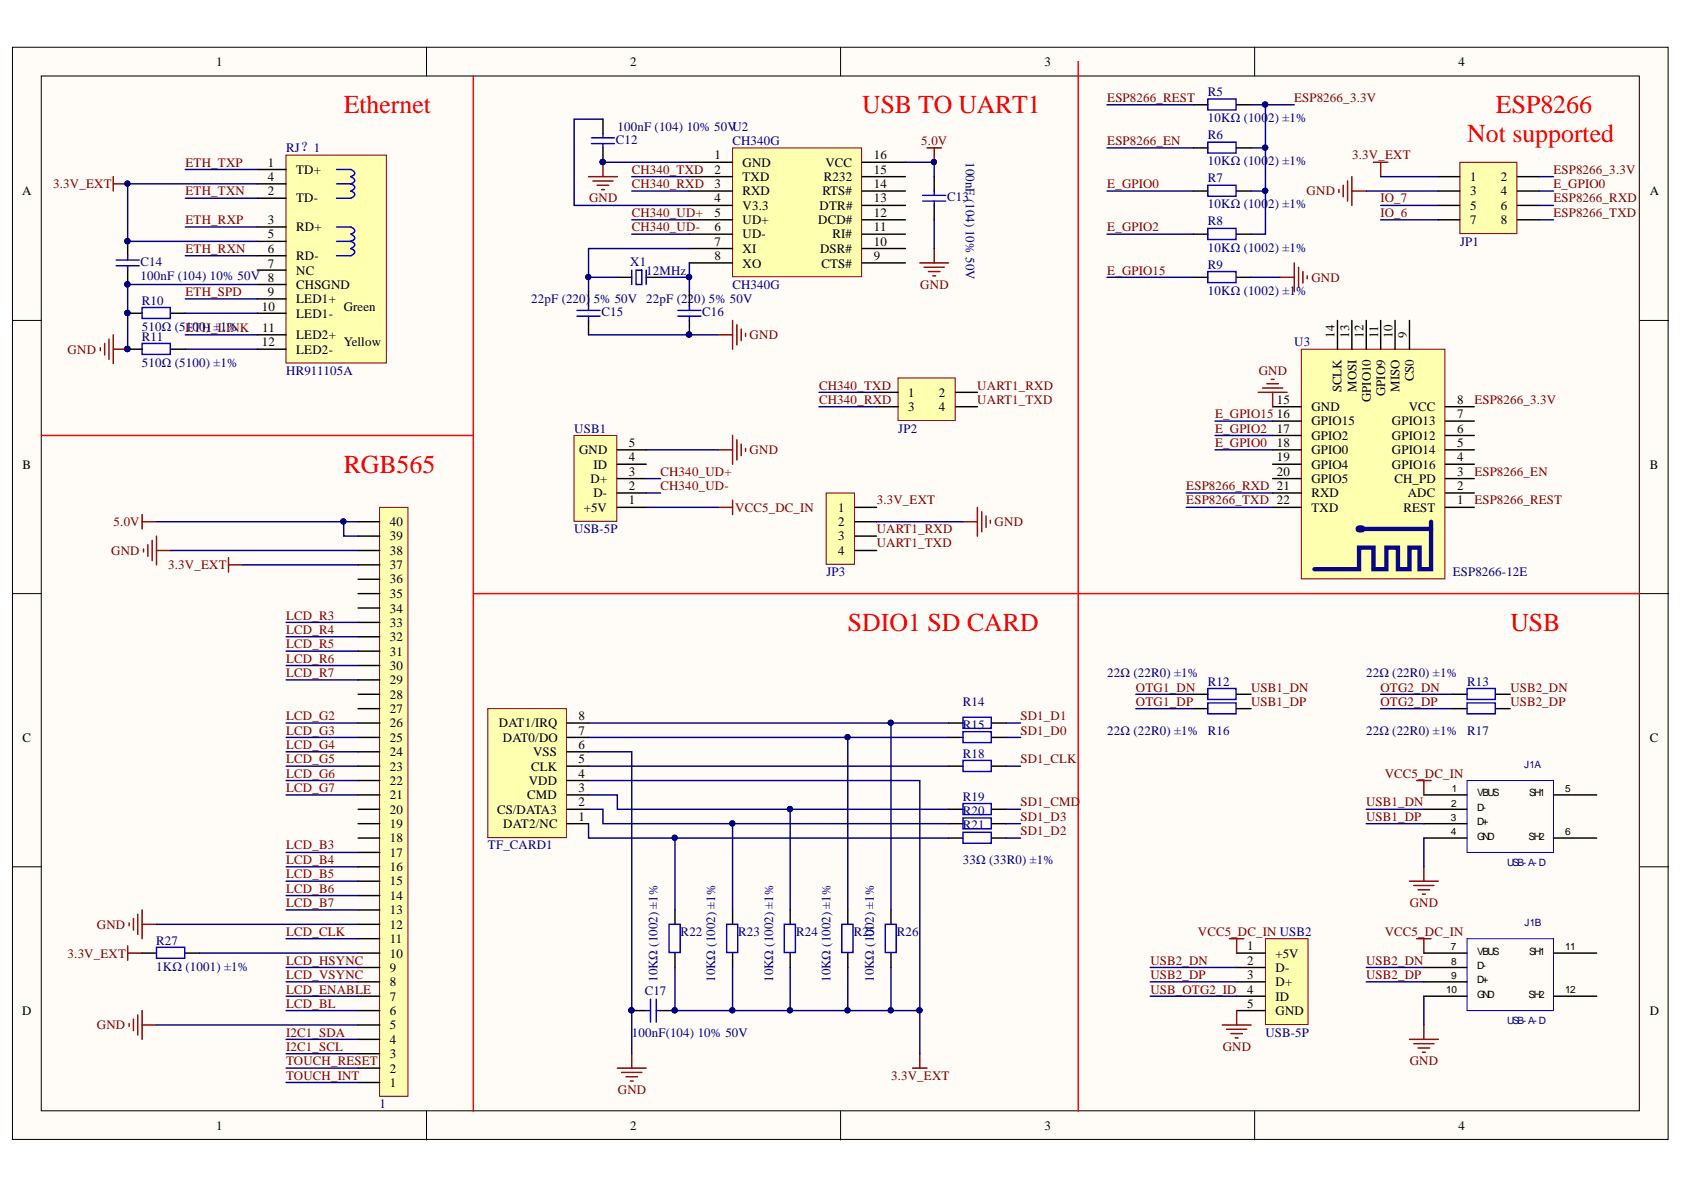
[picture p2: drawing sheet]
<svg xmlns="http://www.w3.org/2000/svg" width="297mm" height="210mm" viewBox="0 0 297 210" stroke-linecap="round" stroke-linejoin="round" font-family="sans-serif">
<defs><g id="words">
<g font-size="4.6" fill="#f00">
<text x="60.6" y="20">Ethernet</text>
<text x="152.1" y="20">USB TO UART1</text>
<text x="263.9" y="20">ESP8266</text>
<text x="258.8" y="25.1">Not supported</text>
<text x="60.6" y="83.4">RGB565</text>
<text x="149.6" y="111.3">SDIO1 SD CARD</text>
<text x="266.4" y="111.3">USB</text>
</g>
<g font-size="2.3">
<text x="38.1" y="11.6">1</text>
<text x="111.2" y="11.6">2</text>
<text x="184.2" y="11.6">3</text>
<text x="257.3" y="11.6">4</text>
<text x="47.3" y="29.4">1</text>
<text x="126.1" y="28.1">1</text>
<text x="131" y="29.4">GND</text>
<text x="145.6" y="29.4">VCC</text>
<text x="154.1" y="28.1">16</text>
<text x="3.9" y="34.4">A</text>
<text x="47.3" y="34.4">2</text>
<text x="47.3" y="31.9">4</text>
<text x="52.2" y="30.6">TD+</text>
<text x="52.2" y="35.7">TD-</text>
<text x="126.1" y="30.6">2</text>
<text x="126.1" y="33.2">3</text>
<text x="126.1" y="35.7">4</text>
<text x="131" y="31.9">TXD</text>
<text x="131" y="34.4">RXD</text>
<text x="145.1" y="34.4">RTS#</text>
<text x="145.3" y="31.9">R232</text>
<text x="154.1" y="30.6">15</text>
<text x="154.1" y="35.7">13</text>
<text x="154.1" y="33.2">14</text>
<text x="259.3" y="31.9">1</text>
<text x="259.3" y="34.4">3</text>
<text x="264.7" y="31.9">2</text>
<text x="264.7" y="34.4">4</text>
<text x="291" y="34.4">A</text>
<text x="47.3" y="39.5">3</text>
<text x="52.2" y="40.8">RD+</text>
<text x="126.1" y="38.2">5</text>
<text x="126.1" y="40.8">6</text>
<text x="131" y="37">V3.3</text>
<text x="131" y="39.5">UD+</text>
<text x="144.3" y="39.5">DCD#</text>
<text x="144.6" y="37">DTR#</text>
<text x="154.1" y="40.8">11</text>
<text x="154.1" y="38.2">12</text>
<text x="259.3" y="37">5</text>
<text x="259.3" y="39.5">7</text>
<text x="264.7" y="37">6</text>
<text x="264.7" y="39.5">8</text>
<text x="47.3" y="42">5</text>
<text x="47.3" y="44.7">6</text>
<text x="47.3" y="47.2">7</text>
<text x="52.2" y="45.9">RD-</text>
<text x="126.1" y="43.4">7</text>
<text x="126.1" y="45.9">8</text>
<text x="131" y="42">UD-</text>
<text x="131" y="44.7">XI</text>
<text x="131" y="47.2">XO</text>
<text x="144.7" y="44.7">DSR#</text>
<text x="144.9" y="47.2">CTS#</text>
<text x="146.9" y="42">RI#</text>
<text x="154.1" y="45.9">9</text>
<text x="154.1" y="43.4">10</text>
<text x="47.3" y="52.3">9</text>
<text x="52.2" y="48.5">NC</text>
<text x="52.2" y="51">CHSGND</text>
<text x="52.2" y="53.5">LED1+</text>
<text x="46.2" y="54.8">10</text>
<text x="46.2" y="58.6">11</text>
<text x="52.2" y="56.1">LED1-</text>
<text x="52.2" y="59.9">LED2+</text>
<text x="60.6" y="54.8">Green</text>
<text x="235.4" y="59.6" transform="rotate(-90 235.4 59.6)">14</text>
<text x="238" y="59.6" transform="rotate(-90 238 59.6)">13</text>
<text x="240.5" y="59.6" transform="rotate(-90 240.5 59.6)">12</text>
<text x="243.1" y="59.6" transform="rotate(-90 243.1 59.6)">11</text>
<text x="245.6" y="59.6" transform="rotate(-90 245.6 59.6)">10</text>
<text x="248.1" y="59.6" transform="rotate(-90 248.1 59.6)">9</text>
<text x="46.2" y="61.1">12</text>
<text x="52.2" y="62.4">LED2-</text>
<text x="60.6" y="61.1">Yellow</text>
<text x="160.2" y="70">1</text>
<text x="165.6" y="70">2</text>
<text x="225.2" y="71.2">15</text>
<text x="236.6" y="69.2" transform="rotate(-90 236.6 69.2)">SCLK</text>
<text x="239.3" y="69.1" transform="rotate(-90 239.3 69.1)">MOSI</text>
<text x="241.8" y="71" transform="rotate(-90 241.8 71)">GPIO10</text>
<text x="244.3" y="69.9" transform="rotate(-90 244.3 69.9)">GPIO9</text>
<text x="246.9" y="69.1" transform="rotate(-90 246.9 69.1)">MISO</text>
<text x="249.4" y="67.3" transform="rotate(-90 249.4 67.3)">CS0</text>
<text x="257" y="71.2">8</text>
<text x="160.2" y="72.5">3</text>
<text x="165.6" y="72.5">4</text>
<text x="225.2" y="73.8">16</text>
<text x="225.2" y="76.3">17</text>
<text x="231.3" y="72.5">GND</text>
<text x="231.3" y="75">GPIO15</text>
<text x="231.3" y="77.6">GPIO2</text>
<text x="245.5" y="77.6">GPIO12</text>
<text x="245.5" y="75">GPIO13</text>
<text x="248.5" y="72.5">VCC</text>
<text x="257" y="76.3">6</text>
<text x="257" y="73.8">7</text>
<text x="4" y="82.6">B</text>
<text x="102.1" y="80.1">GND</text>
<text x="104.7" y="82.6">ID</text>
<text x="110.9" y="83.9">3</text>
<text x="110.9" y="81.4">4</text>
<text x="110.9" y="78.8">5</text>
<text x="225.2" y="78.8">18</text>
<text x="225.2" y="81.4">19</text>
<text x="225.2" y="83.9">20</text>
<text x="231.3" y="80.1">GPIO0</text>
<text x="231.3" y="82.6">GPIO4</text>
<text x="245.5" y="82.6">GPIO16</text>
<text x="245.5" y="80.1">GPIO14</text>
<text x="257" y="83.9">3</text>
<text x="257" y="81.4">4</text>
<text x="257" y="78.8">5</text>
<text x="291" y="82.6">B</text>
<text x="104.2" y="85.2">D+</text>
<text x="104.7" y="87.7">D-</text>
<text x="110.9" y="89">1</text>
<text x="110.9" y="86.4">2</text>
<text x="231.3" y="85.2">GPIO5</text>
<text x="231.3" y="87.7">RXD</text>
<text x="245.9" y="85.2">CH_PD</text>
<text x="248.3" y="87.7">ADC</text>
<text x="257" y="89">1</text>
<text x="257" y="86.4">2</text>
<text x="68.7" y="95.3">39</text>
<text x="68.7" y="92.8">40</text>
<text x="103" y="90.2">+5V</text>
<text x="147.9" y="90.2">1</text>
<text x="147.9" y="92.8">2</text>
<text x="147.9" y="95.3">3</text>
<text x="231.3" y="90.2">TXD</text>
<text x="247.6" y="90.2">REST</text>
<text x="68.7" y="100.4">37</text>
<text x="68.7" y="97.8">38</text>
<text x="147.9" y="97.8">4</text>
<text x="68.7" y="105.5">35</text>
<text x="68.7" y="102.9">36</text>
<text x="68.7" y="113.1">32</text>
<text x="68.7" y="110.6">33</text>
<text x="68.7" y="108.1">34</text>
<text x="68.7" y="118.2">30</text>
<text x="68.7" y="115.7">31</text>
<text x="68.7" y="125.8">27</text>
<text x="68.7" y="123.2">28</text>
<text x="68.7" y="120.7">29</text>
<text x="4" y="130.8">C</text>
<text x="68.7" y="130.8">25</text>
<text x="68.7" y="128.3">26</text>
<text x="88" y="128.3">DAT1/IRQ</text>
<text x="88.7" y="130.8">DAT0/DO</text>
<text x="102" y="129.6">7</text>
<text x="102" y="127">8</text>
<text x="291" y="130.8">C</text>
<text x="68.7" y="135.9">23</text>
<text x="68.7" y="133.4">24</text>
<text x="93.7" y="135.9">CLK</text>
<text x="94" y="133.4">VSS</text>
<text x="102" y="137.2">4</text>
<text x="102" y="134.6">5</text>
<text x="102" y="132.1">6</text>
<text x="68.7" y="143.5">20</text>
<text x="68.7" y="141">21</text>
<text x="68.7" y="138.4">22</text>
<text x="87.7" y="143.5">CS/DATA3</text>
<text x="93" y="141">CMD</text>
<text x="93.3" y="138.4">VDD</text>
<text x="102" y="142.2">2</text>
<text x="102" y="139.7">3</text>
<text x="68.7" y="148.6">18</text>
<text x="68.7" y="146">19</text>
<text x="88.8" y="146">DAT2/NC</text>
<text x="102" y="144.8">1</text>
<text x="68.7" y="153.6">16</text>
<text x="68.7" y="151.1">17</text>
<text x="68.7" y="161.2">13</text>
<text x="68.7" y="158.7">14</text>
<text x="68.7" y="156.2">15</text>
<text x="68.7" y="166.4">11</text>
<text x="68.7" y="163.9">12</text>
<text x="220" y="167.7">1</text>
<text x="68.7" y="174">8</text>
<text x="68.7" y="171.5">9</text>
<text x="68.7" y="168.9">10</text>
<text x="220" y="170.2">2</text>
<text x="220" y="172.7">3</text>
<text x="225" y="168.9">+5V</text>
<text x="225" y="171.5">D-</text>
<text x="225" y="174">D+</text>
<text x="3.9" y="179">D</text>
<text x="68.7" y="179">6</text>
<text x="68.7" y="176.5">7</text>
<text x="220" y="175.3">4</text>
<text x="220" y="177.8">5</text>
<text x="225" y="176.5">ID</text>
<text x="225" y="179">GND</text>
<text x="291" y="179">D</text>
<text x="68.7" y="184.1">4</text>
<text x="68.7" y="181.6">5</text>
<text x="68.7" y="191.7">1</text>
<text x="68.7" y="189.2">2</text>
<text x="68.7" y="186.6">3</text>
<text x="38.1" y="199.3">1</text>
<text x="111.2" y="199.3">2</text>
<text x="184.2" y="199.3">3</text>
<text x="257.3" y="199.3">4</text>
</g>
<g font-size="2.3" fill="#800000">
<text x="195.3" y="18">ESP8266_REST</text>
<text x="228.3" y="18">ESP8266_3.3V</text>
<text x="32.7" y="29.4">ETH_TXP</text>
<text x="162.5" y="25.6">5.0V</text>
<text x="195.3" y="25.6">ESP8266_EN</text>
<text x="238.5" y="28.1">3.3V_EXT</text>
<text x="9.4" y="33.2">3.3V_EXT</text>
<text x="32.7" y="34.4">ETH_TXN</text>
<text x="103.9" y="35.7">GND</text>
<text x="111.4" y="33.2">CH340_RXD</text>
<text x="111.4" y="30.6">CH340_TXD</text>
<text x="195.3" y="33.2">E_GPIO0</text>
<text x="230.5" y="34.4">GND</text>
<text x="243.5" y="35.7">IO_7</text>
<text x="274" y="30.6">ESP8266_3.3V</text>
<text x="274" y="35.7">ESP8266_RXD</text>
<text x="274" y="33.2">E_GPIO0</text>
<text x="32.7" y="39.5">ETH_RXP</text>
<text x="111.4" y="38.2">CH340_UD+</text>
<text x="111.4" y="40.8">CH340_UD-</text>
<text x="195.3" y="40.8">E_GPIO2</text>
<text x="243.5" y="38.2">IO_6</text>
<text x="274" y="38.2">ESP8266_TXD</text>
<text x="32.7" y="44.7">ETH_RXN</text>
<text x="32.7" y="52.3">ETH_SPD</text>
<text x="162.3" y="51">GND</text>
<text x="195.3" y="48.5">E_GPIO15</text>
<text x="231.3" y="49.7">GND</text>
<text x="132.2" y="59.9">GND</text>
<text x="11.9" y="62.4">GND</text>
<text x="144.5" y="71.2">CH340_RXD</text>
<text x="144.5" y="68.7">CH340_TXD</text>
<text x="172.4" y="68.7">UART1_RXD</text>
<text x="172.4" y="71.2">UART1_TXD</text>
<text x="222" y="66.2">GND</text>
<text x="260.1" y="71.2">ESP8266_3.3V</text>
<text x="214.3" y="76.3">E_GPIO2</text>
<text x="214.3" y="73.8">E_GPIO15</text>
<text x="116.5" y="83.9">CH340_UD+</text>
<text x="132.2" y="80.1">GND</text>
<text x="214.3" y="78.8">E_GPIO0</text>
<text x="260.1" y="83.9">ESP8266_EN</text>
<text x="116.5" y="86.4">CH340_UD-</text>
<text x="154.6" y="89">3.3V_EXT</text>
<text x="209.3" y="86.4">ESP8266_RXD 21</text>
<text x="209.3" y="89">ESP8266_TXD 22</text>
<text x="260.1" y="89">ESP8266_REST</text>
<text x="20" y="92.8">5.0V</text>
<text x="129.7" y="90.2">VCC5_DC_IN</text>
<text x="154.6" y="94">UART1_RXD</text>
<text x="175.4" y="92.8">GND</text>
<text x="19.6" y="97.8">GND</text>
<text x="29.7" y="100.4">3.3V_EXT</text>
<text x="154.6" y="96.6">UART1_TXD</text>
<text x="50.5" y="109.3">LCD_R3</text>
<text x="50.5" y="111.9">LCD_R4</text>
<text x="50.5" y="114.4">LCD_R5</text>
<text x="50.5" y="116.9">LCD_R6</text>
<text x="50.5" y="119.4">LCD_R7</text>
<text x="200.4" y="122">OTG1_DN</text>
<text x="200.4" y="124.5">OTG1_DP</text>
<text x="220.7" y="122">USB1_DN</text>
<text x="220.7" y="124.5">USB1_DP</text>
<text x="243.5" y="122">OTG2_DN</text>
<text x="243.5" y="124.5">OTG2_DP</text>
<text x="266.4" y="124.5">USB2_DP</text>
<text x="266.4" y="122">USB2_DN</text>
<text x="50.5" y="127">LCD_G2</text>
<text x="50.5" y="129.6">LCD_G3</text>
<text x="180" y="129.6">SD1_D0</text>
<text x="180" y="127">SD1_D1</text>
<text x="50.5" y="132.1">LCD_G4</text>
<text x="50.5" y="134.6">LCD_G5</text>
<text x="50.5" y="137.2">LCD_G6</text>
<text x="180" y="134.6">SD1_CLK</text>
<text x="244.3" y="137.2">VCC5_DC_IN</text>
<text x="50.5" y="139.7">LCD_G7</text>
<text x="180" y="142.2">SD1_CMD</text>
<text x="241" y="142.2">USB1_DN</text>
<text x="50.5" y="149.8">LCD_B3</text>
<text x="180" y="147.3">SD1_D2</text>
<text x="180" y="144.8">SD1_D3</text>
<text x="241" y="144.8">USB1_DP</text>
<text x="50.5" y="152.4">LCD_B4</text>
<text x="50.5" y="154.9">LCD_B5</text>
<text x="50.5" y="157.4">LCD_B6</text>
<text x="50.5" y="160">LCD_B7</text>
<text x="248.7" y="160">GND</text>
<text x="17.1" y="163.9">GND</text>
<text x="50.5" y="165.1">LCD_CLK</text>
<text x="211.3" y="165.1">VCC5_DC_IN USB2</text>
<text x="244.3" y="165.1">VCC5_DC_IN</text>
<text x="11.9" y="168.9">3.3V_EXT</text>
<text x="50.5" y="170.2">LCD_HSYNC</text>
<text x="50.5" y="172.7">LCD_VSYNC</text>
<text x="202.9" y="170.2">USB2_DN</text>
<text x="202.9" y="172.7">USB2_DP</text>
<text x="241" y="170.2">USB2_DN</text>
<text x="241" y="172.7">USB2_DP</text>
<text x="50.5" y="175.3">LCD_ENABLE</text>
<text x="50.5" y="177.8">LCD_BL</text>
<text x="202.9" y="175.3">USB_OTG2_ID</text>
<text x="17.1" y="181.6">GND</text>
<text x="50.5" y="182.8">I2C1_SDA</text>
<text x="50.5" y="185.4">I2C1_SCL</text>
<text x="215.7" y="185.4">GND</text>
<text x="50.5" y="190.4">TOUCH_INT</text>
<text x="50.5" y="187.9">TOUCH_RESET</text>
<text x="157.2" y="190.4">3.3V_EXT</text>
<text x="248.7" y="187.9">GND</text>
<text x="109" y="193">GND</text>
</g>
<g font-size="2.3" fill="#000080">
<text x="213.1" y="17">R5</text>
<text x="108.9" y="23">100nF (104) 10% 50VU2</text>
<text x="213.1" y="21.5">10KΩ (100</text>
<text x="223.7" y="21.5">2) ±1%</text>
<text x="50.5" y="26.8">RJ？1</text>
<text x="108.6" y="25.3">C12</text>
<text x="129.2" y="25.6">CH340G</text>
<text x="170.4" y="28.6" transform="rotate(90 170.4 28.6)">100nF (104) 10% 50V</text>
<text x="213.1" y="24.6">R6</text>
<text x="213.1" y="29.1">10KΩ (100</text>
<text x="223.7" y="29.1">2) ±1%</text>
<text x="167.1" y="35.5">C13</text>
<text x="213.1" y="32.2">R7</text>
<text x="213.1" y="36.7">10KΩ (100</text>
<text x="213.1" y="39.8">R8</text>
<text x="223.7" y="36.7">2) ±1%</text>
<text x="24.8" y="46.9">C14</text>
<text x="111.2" y="46.9">X1</text>
<text x="213.1" y="44.4">10KΩ (1002) ±1%</text>
<text x="213.1" y="47.4">R9</text>
<text x="257.5" y="43.4">JP1</text>
<text x="24.8" y="49.5">100nF (104) 10% 50V 8</text>
<text x="25" y="53.8">R10</text>
<text x="93.7" y="53.5">22pF (220) 5% 50V 22pF (220) 5% 50V</text>
<text x="114" y="48.5">12MHz</text>
<text x="129.2" y="51">CH340G</text>
<text x="213.1" y="52">10KΩ (1002) ±1%</text>
<text x="25" y="58.3">510Ω (5ETH_LINK</text>
<text x="32.8" y="58.3">100) ±1%</text>
<text x="106.1" y="55.8">C15</text>
<text x="123.9" y="55.8">C16</text>
<text x="25" y="60.1">R11</text>
<text x="25" y="64.7">510Ω (5100) ±1%</text>
<text x="228.3" y="61.1">U3</text>
<text x="50.5" y="66.2">HR911105A</text>
<text x="101.3" y="76.3">USB1</text>
<text x="158.4" y="76.3">JP2</text>
<text x="101.3" y="94">USB-5P</text>
<text x="145.8" y="101.6">JP3</text>
<text x="256.3" y="101.6">ESP8266-12E</text>
<text x="195.3" y="119.4">22Ω (22R0) ±1%</text>
<text x="241" y="119.4">22Ω (22R0) ±1%</text>
<text x="169.9" y="124.5">R14</text>
<text x="213.1" y="121">R12</text>
<text x="258.8" y="121">R13</text>
<text x="169.9" y="128.6">R15</text>
<text x="195.3" y="129.6">22Ω (22R0) ±1%</text>
<text x="213.1" y="129.6">R16</text>
<text x="241" y="129.6">22Ω (22R0) ±1%</text>
<text x="258.8" y="129.6">R17</text>
<text x="169.9" y="133.6">R18</text>
<text x="169.9" y="141.2">R19</text>
<text x="169.9" y="143.8">R20</text>
<text x="86.1" y="149.8">TF_CARD1</text>
<text x="169.9" y="146.3">R21</text>
<text x="169.9" y="152.4">33Ω (33R0) ±1%</text>
<text x="27.6" y="166.6">R27</text>
<text x="120.1" y="165.1">R22</text>
<text x="130.2" y="165.1">R23</text>
<text x="140.4" y="165.1">R24</text>
<text x="150.6" y="165.1">R25</text>
<text x="158.2" y="165.1">R26</text>
<text x="27.6" y="171.2">1KΩ (1001) ±1%</text>
<text x="116" y="173.2" transform="rotate(-90 116 173.2)">10KΩ (1002) ±1%</text>
<text x="126.1" y="173.2" transform="rotate(-90 126.1 173.2)">10KΩ (1002) ±1%</text>
<text x="136.4" y="173.2" transform="rotate(-90 136.4 173.2)">10KΩ (1002) ±1%</text>
<text x="146.5" y="173.2" transform="rotate(-90 146.5 173.2)">10KΩ (1002) ±1%</text>
<text x="154.1" y="173.2" transform="rotate(-90 154.1 173.2)">10KΩ (1002) ±1%</text>
<text x="113.7" y="175.5">C17</text>
<text x="111.4" y="182.8">100nF(104) 10% 50V</text>
<text x="223.2" y="182.8">USB-5P</text>
<text x="67" y="195.5">1</text>
</g>
<g font-size="1.8" fill="#000080">
<text x="268.8" y="135.4">J1A</text>
<text x="265.8" y="152.7">USB- A- D</text>
<text x="268.9" y="163.3">J1B</text>
<text x="265.8" y="180.6">USB- A- D</text>
</g>
<g font-size="1.8">
<text x="256" y="142.3">2</text>
<text x="256.1" y="139.7">1</text>
<text x="260.6" y="140.5">VBUS</text>
<text x="260.6" y="143">D-</text>
<text x="269.7" y="140.5">SH1</text>
<text x="276.1" y="139.7">5</text>
<text x="255.9" y="144.8">3</text>
<text x="255.9" y="147.3">4</text>
<text x="260.6" y="145.6">D+</text>
<text x="260.6" y="148.1">GND</text>
<text x="269.6" y="148.1">SH2</text>
<text x="276.1" y="147.3">6</text>
<text x="255.9" y="167.6">7</text>
<text x="276.1" y="167.6">11</text>
<text x="256" y="170.2">8</text>
<text x="256" y="172.7">9</text>
<text x="260.6" y="168.4">VBUS</text>
<text x="260.6" y="170.9">D-</text>
<text x="260.6" y="173.5">D+</text>
<text x="269.7" y="168.4">SH1</text>
<text x="255.1" y="175.2">10</text>
<text x="260.6" y="176">GND</text>
<text x="269.6" y="176">SH2</text>
<text x="276.1" y="175.2">12</text>
</g>
</g></defs>
<g fill="#fffcf8" stroke="#000" stroke-width=".18">
<path d="M2.2 8.3h292v192.7h-292z"/>
<path d="M7.3 13.4h281.9v182.5h-281.9z"/>
</g>
<path d="M75.2 8.3v5.1M148.3 8.3v5.1M221.3 8.3v5.1M2.2 56.5h5.1M289.3 56.5h5M2.2 104.7h5.1M289.3 104.7h5M2.2 152.9h5.1M289.3 152.9h5M75.2 196v5.1M148.3 196v5.1M221.3 196v5.1" fill="none" stroke="#000" stroke-width=".18"/>
<path d="M50.4 27.4h17.7v36.6h-17.7z" fill="#ffffb0" stroke="#800000" stroke-width=".18"/>
<path d="M45.4 29.9h5.1M45.4 35h5.1M45.4 32.4h5.1M45.4 40h5.1M45.4 42.6h5.1M45.4 45.1h5.1M45.4 47.6h5.1M45.4 50.2h5.1M45.4 52.7h5.1M45.4 55.3h5.1M45.4 59.1h5.1M45.4 61.6h5.1" fill="none" stroke="#000" stroke-width=".25"/>
<path d="M59.4 29.9l2.6 .1a.59 .59 0 0 1 .6 .6 .59 .59 0 0 1-.7 .5l.1 .1a.59 .59 0 0 1 .6 .7 .59 .59 0 0 1-.7 .5M59.4 32.4h2.5M61.9 32.4l.2 .1a.56 .56 0 0 1 .5 .6 .56 .56 0 0 1-.6 .5l-.1 .1 .2 .1a.56 .56 0 0 1 .5 .6 .56 .56 0 0 1-.6 .5l-2.6 .1M59.4 40l2.6 .1a.59 .59 0 0 1 .6 .6 .59 .59 0 0 1-.7 .6l.1 .1a.59 .59 0 0 1 .6 .6 .59 .59 0 0 1-.7 .5v.1M59.4 42.6h2.5M61.9 42.6h.2a.56 .56 0 0 1 .5 .6 .56 .56 0 0 1-.6 .6h-.1l.2 .1a.56 .56 0 0 1 .5 .6 .56 .56 0 0 1-.6 .5l-2.6 .1" fill="none" stroke="#00f" stroke-width=".25"/>
<path d="M19.2 59.8v3.6M20 59.1v5M17.7 61.3v.5M18.5 60.6v2M20 61.6h2.5" fill="none" stroke="#800000" stroke-width=".25"/>
<circle cx="22.5" cy="61.6" r=".46" fill="#000080" stroke="#000080" stroke-width=".18"/>
<path d="M83.5 13.4v182.6M7.3 76.8h76.2" fill="none" stroke="#f00" stroke-width=".25"/>
<path d="M129.2 26.1h22.8v22.7h-22.8z" fill="#ffffb0" stroke="#800000" stroke-width=".18"/>
<g fill="none" stroke="#000" stroke-width=".25">
<path d="M121.6 28.6h7.6M121.6 31.2h7.6M121.6 33.7h7.6M121.6 36.2h7.6M121.6 38.8h7.6M152.1 28.6h7.6M152.1 31.2h7.6M152.1 33.7h7.6M152.1 36.2h7.6M152.1 38.8h7.6M121.6 41.3h7.6M121.6 43.8h7.6"/>
<path d="M121.6 46.4h7.6M152.1 41.3h7.6M152.1 43.8h7.6M152.1 46.4h7.6"/>
</g>
<path d="M158.4 66.7h10.1v7.5h-10.1z" fill="#ffffb0" stroke="#800000" stroke-width=".18"/>
<g fill="none" stroke="#000" stroke-width=".25">
<path d="M106.4 21v2.6M106.4 26.1v2.5M164.8 31.2v2.5M164.8 36.2v2.6M103.8 51.5v2.5M103.8 56.5v2.6M108.9 48.9h2.5M114 48.9h2.5M121.6 51.5v2.5M121.6 56.5v2.6M154.6 69.2h3.8M154.6 71.7h3.8"/>
<path d="M168.6 69.2h3.8M168.6 71.7h3.8"/>
</g>
<g fill="none" stroke="#800000" stroke-width=".25">
<path d="M103.8 31.2h5.1M104.6 31.9h3.5M105.3 32.7h2.1M106.1 33.4h.5M106.4 28.6v2.6M163.5 26.1h2.6M164.8 26.1v2.5M126.7 59.1h2.5M129.2 56.5v5.1M130 57.3v3.5M130.7 58v2.1M131.5 58.8v.5"/>
<path d="M162.2 46.4h5.1M163 47.1h3.6M163.8 47.9h2M164.5 48.7h.5M164.8 43.8v2.6"/>
</g>
<g fill="#000080" stroke="#000080" stroke-width=".18">
<circle cx="164.7" cy="28.6" r=".46"/>
<circle cx="121.5" cy="59" r=".46"/>
<circle cx="106.3" cy="28.6" r=".46"/>
</g>
<g fill="none" stroke="#00f" stroke-width=".25">
<path d="M104.3 24.3h4.1M104.3 25.3h4.1M106.4 23.6v.7M106.4 25.3v.8M162.8 35.5h4M162.8 34.5h4M164.8 33.7v.8M164.8 35.5v.7M101.8 55.8h4M101.8 54.7h4M103.8 54v.7M103.8 55.8v.7"/>
<path d="M111.4 47.6v2.6M112.2 47.6h1v2.6h-1zM114 47.6v2.6M119.6 55.8h4M119.6 54.7h4M121.6 54v.7M121.6 55.8v.7"/>
</g>
<path d="M190.2 10.9v185.1" fill="none" stroke="#f00" stroke-width=".25"/>
<path d="M101.2 76.8h7.6v15.2h-7.6z" fill="#ffffb0" stroke="#800000" stroke-width=".18"/>
<g fill="none" stroke="#000" stroke-width=".25">
<path d="M108.9 79.3h5.1M108.9 89.5h5.1M108.9 87h5.1M108.9 84.4h5.1M108.9 81.9h5.1M167.3 127.5h2.6M167.3 130.1h2.6M167.3 135.1h2.6M174.9 127.5h2.6M174.9 130.1h2.6M174.9 135.1h2.6M167.3 142.8h2.6"/>
<path d="M167.3 145.3h2.6M167.3 147.8h2.6M174.9 142.8h2.6M174.9 145.3h2.6M174.9 147.8h2.6M111.4 178.3h2.6M116.5 178.3h2.6M119.1 160.5v2.5M119.1 168.1v2.5M129.2 160.5v2.5M129.2 168.1v2.5M139.4 160.5v2.5"/>
<path d="M139.4 168.1v2.5M149.5 160.5v2.5M149.5 168.1v2.5M157.2 160.5v2.5M157.2 168.1v2.5"/>
</g>
<path d="M126.7 79.3h2.5M129.2 76.8v5.1M130 77.6v3.5M130.7 78.3v2.1M131.5 79.1v.5M126.7 89.5h2.5M129.2 88.2v2.6" fill="none" stroke="#800000" stroke-width=".25"/>
<g fill="#000080" stroke="#000080" stroke-width=".18">
<circle cx="119" cy="178.2" r=".46"/>
<circle cx="111.4" cy="178.2" r=".46"/>
</g>
<g fill="none" stroke="#00f" stroke-width=".25">
<path d="M169.9 126.5h4.9v2h-4.9zM169.9 129.1h4.9v1.9h-4.9zM169.9 134.1h4.9v2h-4.9zM169.9 141.7h4.9v2h-4.9zM169.9 144.3h4.9v1.9h-4.9zM169.9 146.8h4.9v1.9h-4.9zM114 178.3h.7M114.7 176.2v4.1M115.8 176.2v4.1M115.8 178.3h.7M118 163h2v5h-2zM128.2 163h1.9v5h-1.9z"/>
<path d="M138.3 163h2v5h-2zM148.5 163h2v5h-2zM156.1 163h2v5h-2z"/>
</g>
<path d="M229.5 61.6h25.4v40.5h-25.4z" fill="#ffffb0" stroke="#800000" stroke-width=".18"/>
<g fill="none" stroke="#000" stroke-width=".25">
<path d="M210.5 18.5h2.5M218.1 18.5h2.6M210.5 26.1h2.5M210.5 33.7h2.5M218.1 26.1h2.6M218.1 33.7h2.6M210.5 41.3h2.5M210.5 48.9h2.5M218.1 41.3h2.6M218.1 48.9h2.6M235.9 56.5v5.1M238.5 56.5v5.1"/>
<path d="M241 56.5v5.1M243.5 56.5v5.1M246.1 56.5v5.1M248.6 56.5v5.1M224.5 79.3h5.1M224.5 76.8h5.1M224.5 74.3h5.1M224.5 71.7h5.1M255 79.3h5M255 76.8h5M255 74.3h5M255 71.7h5"/>
<path d="M224.5 89.5h5.1M224.5 87h5.1M224.5 84.4h5.1M224.5 81.9h5.1M255 89.5h5M255 87h5M255 84.4h5M255 81.9h5"/>
</g>
<path d="M240.2 93.3h12.2M252.4 92v8.4h-2v-3.8h-1.8v3.8h-2v-3.8h-2v3.8h-2.3v-3.8h-2.6v3.8h-7.9" fill="none" stroke="#0c0087" stroke-width=".76"/>
<path d="M239.7 93.3h.5" fill="none" stroke="#0c0087" stroke-width="1.3"/>
<path d="M213 17.5h5v1.9h-5zM213 25.1h5v1.9h-5zM213 32.7h5v1.9h-5zM213 40.3h5v1.9h-5zM213 47.9h5v2h-5z" fill="none" stroke="#00f" stroke-width=".25"/>
<path d="M225.8 48.9h2.5M228.3 46.4v5.1M229.1 47.1v3.6M229.8 47.9v2M230.6 48.7v.5M221.9 69.2h5.1M222.7 68.4h3.6M223.5 67.7h2M224.2 66.9h.5M224.5 69.2v2.5" fill="none" stroke="#800000" stroke-width=".25"/>
<path d="M190.2 104.7h99.1" fill="none" stroke="#f00" stroke-width=".25"/>
<path d="M223.2 165.6h7.5v15.1h-7.5z" fill="#ffffb0" stroke="#800000" stroke-width=".18"/>
<g fill="none" stroke="#000" stroke-width=".25">
<path d="M210.5 122.5h2.5M210.5 125h2.5M218.1 122.5h2.6M218.1 125h2.6M256.2 122.5h2.6M256.2 125h2.6M263.9 122.5h2.5M263.9 125h2.5M251.2 140.2h7.6M251.2 142.8h7.6M251.2 145.3h7.6M251.2 147.8h7.6"/>
<path d="M274 140.2h7.6M274 147.8h7.6M218.1 168.1h5.1M218.1 170.6h5.1M218.1 173.2h5.1M218.1 175.7h5.1M218.1 178.3h5.1M251.2 168.1h7.6M251.2 170.6h7.6M251.2 173.2h7.6M251.2 175.7h7.6M274 168.1h7.6"/>
<path d="M274 175.7h7.6"/>
</g>
<g fill="none" stroke="#800000" stroke-width=".25">
<path d="M20 31.2v2.5M20 32.4h2.5M249.9 137.7h2.5M251.2 137.7v2.5M248.6 155.4h5.1M249.4 156.2h3.5M250.1 157h2.1M250.9 157.7h.5M251.2 152.9v2.5M216.9 165.6h2.5M218.1 165.6v2.5M218.1 178.3v2.5"/>
<path d="M249.9 165.6h2.5M251.2 165.6v2.5M215.6 180.8h5.1M216.4 181.6h3.5M217.1 182.3h2M217.9 183.1h.5M248.6 183.3h5.1M249.4 184.1h3.5M250.1 184.9h2.1M250.9 185.6h.5M251.2 180.8v2.5"/>
</g>
<path d="M213 121.4h5v2h-5zM213 124h5v1.9h-5zM258.8 121.4h5v2h-5zM258.8 124h5v1.9h-5z" fill="none" stroke="#00f" stroke-width=".25"/>
<path d="M258.8 137.7h15.2v12.7h-15.2zM258.8 165.6h15.2v12.7h-15.2z" fill="none" stroke="#00f" stroke-width=".18"/>
<circle cx="22.5" cy="32.4" r=".46" fill="#000080" stroke="#000080" stroke-width=".18"/>
<path d="M83.5 104.7h106.7" fill="none" stroke="#f00" stroke-width=".25"/>
<path d="M145.7 87h5v12.5h-5z" fill="#ffffb0" stroke="#800000" stroke-width=".18"/>
<path d="M150.8 89.5h3.8M150.8 92h3.8M150.8 94.6h3.8M150.8 97.1h3.8" fill="none" stroke="#000" stroke-width=".25"/>
<path d="M169.9 92h2.5M172.4 89.5v5.1M173.2 90.3v3.5M173.9 91v2M174.7 91.8v.5M108.9 188.4h5.1M109.7 189.2h3.5M110.4 189.9h2.1M111.2 190.7h.5M111.4 185.9v2.5M161 188.4h2.5M162.2 185.9v2.5" fill="none" stroke="#800000" stroke-width=".25"/>
<path d="M67 89.5h5v103.9h-5z" fill="#ffffb0" stroke="#800000" stroke-width=".18"/>
<g fill="none" stroke="#000" stroke-width=".25">
<path d="M63.2 99.6h3.8M63.2 97.1h3.8M63.2 94.6h3.8M63.2 92h3.8M63.2 119.9h3.8M63.2 117.4h3.8M63.2 114.9h3.8M63.2 112.3h3.8M63.2 109.8h3.8M63.2 107.2h3.8M63.2 104.7h3.8M63.2 102.2h3.8"/>
<path d="M63.2 137.7h3.8M63.2 135.1h3.8M63.2 132.6h3.8M63.2 130.1h3.8M63.2 127.5h3.8M63.2 125h3.8M63.2 122.5h3.8M63.2 158h3.8M63.2 155.4h3.8M63.2 152.9h3.8M63.2 150.4h3.8M63.2 147.8h3.8"/>
<path d="M63.2 145.3h3.8M63.2 142.8h3.8M63.2 140.2h3.8M25.1 168.1h2.5M32.7 168.1h2.5M63.2 178.3h3.8M63.2 175.7h3.8M63.2 173.2h3.8M63.2 170.6h3.8M63.2 168.1h3.8M63.2 165.6h3.8M63.2 163h3.8"/>
<path d="M63.2 160.5h3.8M63.2 190.9h3.8M63.2 188.4h3.8M63.2 185.9h3.8M63.2 183.3h3.8M63.2 180.8h3.8"/>
</g>
<g fill="none" stroke="#800000" stroke-width=".25">
<path d="M25.1 90.8v2.5M25.1 92h2.5M25.3 96.8v.6M26.1 96.1v2M26.8 95.3v3.6M27.6 94.6v5M27.6 97.1h2.5M40.3 98.4v2.5M40.3 99.6h2.5M22.5 166.8v2.6M22.5 168.1h2.6M22.8 162.8v.5"/>
<path d="M23.5 162v2.1M23.5 179.8v2M24.3 161.3v3.5M24.3 179v3.6M25.1 160.5v5.1M25.1 178.3v5M25.1 163h2.5M22.8 180.5v.5M25.1 180.8h2.5"/>
</g>
<path d="M27.6 167.1h5v1.9h-5z" fill="none" stroke="#00f" stroke-width=".25"/>
<path d="M257.5 28.6h10.1v12.6h-10.1z" fill="#ffffb0" stroke="#800000" stroke-width=".18"/>
<g fill="none" stroke="#000" stroke-width=".25">
<path d="M253.7 31.2h3.8M253.7 33.7h3.8M253.7 36.2h3.8M253.7 38.8h3.8M267.7 31.2h3.8M267.7 33.7h3.8M267.7 36.2h3.8M267.7 38.8h3.8M22.5 55.3h2.6M22.5 42.6v2.5M22.5 47.6v2.6M30.1 55.3h2.6"/>
<path d="M22.5 61.6h2.6M30.1 61.6h2.6"/>
</g>
<path d="M236.2 33.4v.6M236.9 32.7v2M237.7 31.9v3.6M238.5 31.2v5M238.5 33.7h2.5M242.3 28.6h2.5M243.5 28.6v2.6" fill="none" stroke="#800000" stroke-width=".25"/>
<g fill="#000080" stroke="#000080" stroke-width=".18">
<circle cx="22.5" cy="61.6" r=".46"/>
<circle cx="22.5" cy="55.2" r=".46"/>
<circle cx="22.5" cy="50.1" r=".46"/>
<circle cx="22.5" cy="42.5" r=".46"/>
</g>
<path d="M20.5 45.9h4.1M20.5 46.9h4.1M22.5 45.1v.8M22.5 46.9v.7M25.1 54.2h4.9v2h-4.9zM25.1 60.6h4.9v1.9h-4.9z" fill="none" stroke="#00f" stroke-width=".25"/>
<path d="M86 125h13.9v22.7h-13.9z" fill="#ffffb0" stroke="#800000" stroke-width=".18"/>
<path d="M100 137.7h3.8M100 135.1h3.8M100 132.6h3.8M100 130.1h3.8M100 127.5h3.8M100 142.8h3.8M100 140.2h3.8M100 145.3h3.8" fill="none" stroke="#000" stroke-width=".25"/>
<g fill="none" stroke="#000080" stroke-width=".25">
<path d="M195.3 18.5h15.2M220.7 18.5h2.5M228.3 18.5h-5.1v22.8h-2.5M32.7 29.9h12.7M32.7 35h12.7M45.4 32.4h-22.9v10.2h22.9M106.4 21h-5.1v15.2h20.3M106.4 28.6h15.2M111.4 31.2h10.2M111.4 33.7h10.2M111.4 38.8h10.2M159.7 28.6h5.1v2.6"/>
<path d="M164.8 38.8v5M195.3 33.7h15.2M195.3 26.1h15.2M220.7 33.7h2.5M220.7 26.1h2.5M241 33.7h12.7M243.5 31.2h10.2M243.5 38.8h10.2M243.5 36.2h10.2M271.5 31.2h2.5M271.5 33.7h2.5M271.5 38.8h2.5"/>
<path d="M271.5 36.2h2.5M32.7 55.3h12.7M32.7 59.1h12.7M32.7 52.7h12.7M32.7 40h12.7M32.7 45.1h12.7M45.4 50.2h-22.9v11.4M103.8 59.1h22.9M108.9 48.9h-5.1v2.6M111.4 41.3h10.2M116.5 48.9h5.1v2.6M121.6 43.8h-17.8v5.1"/>
<path d="M121.6 46.4v2.5M195.3 41.3h15.2M195.3 48.9h15.2M220.7 48.9h5.1M32.7 61.6h12.7M114 79.3h12.7M144.5 69.2h10.1M144.5 71.7h10.1M214.3 79.3h10.2M214.3 74.3h10.2M214.3 76.8h10.2M27.6 92h33v2.6h2.6"/>
<path d="M30.1 97.1h33.1M42.8 99.6h20.4M60.6 92h2.6M114 84.4h2.5M114 87h2.5M114 89.5h12.7M154.6 92h15.3M209.2 87h15.3M209.2 89.5h15.3M50.5 119.9h12.7M50.5 117.4h12.7M50.5 114.9h12.7"/>
<path d="M50.5 112.3h12.7M50.5 109.8h12.7M50.5 127.5h12.7M50.5 130.1h12.7M50.5 135.1h12.7M50.5 137.7h12.7M50.5 132.6h12.7M103.8 137.7h58.4v48.2M103.8 127.5h63.5M103.8 130.1h63.5M103.8 132.6h7.6v53.3M103.8 135.1h63.5"/>
<path d="M149.5 130.1v30.4M157.2 127.5v33M177.5 127.5h2.5M177.5 130.1h2.5M177.5 135.1h2.5M200.3 122.5h10.2M200.3 125h10.2M243.5 122.5h12.7M243.5 125h12.7M50.5 158h12.7M50.5 155.4h12.7M50.5 152.9h12.7"/>
<path d="M50.5 150.4h12.7M50.5 140.2h12.7M103.8 140.2h5.1v2.6h58.4M103.8 142.8h2.6v2.5h60.9M103.8 145.3v2.5h63.5M119.1 147.8v12.7M129.2 145.3v15.2M139.4 142.8v17.7M177.5 142.8h2.5M177.5 145.3h2.5M177.5 147.8h2.5M241 142.8h10.2"/>
<path d="M241 145.3h10.2M251.2 147.8v5.1M27.6 163h35.6M35.2 168.1h28M50.5 170.6h12.7M50.5 173.2h12.7M50.5 175.7h12.7M50.5 178.3h12.7M50.5 165.6h12.7M50.5 160.5h12.7M119.1 170.6v7.7h43.1M129.2 170.6v7.7"/>
<path d="M139.4 170.6v7.7M149.5 170.6v7.7M157.2 170.6v7.7M202.9 170.6h15.2M202.9 173.2h15.2M202.9 175.7h15.2M241 170.6h10.2M241 173.2h10.2M251.2 175.7v5.1M27.6 180.8h35.6M50.5 190.9h12.7M50.5 188.4h12.7"/>
<path d="M50.5 185.9h12.7M50.5 183.3h12.7"/>
</g>
<g fill="#000080" stroke="#000080" stroke-width=".18">
<circle cx="22.5" cy="50.1" r=".46"/>
<circle cx="22.5" cy="55.2" r=".46"/>
<circle cx="22.5" cy="42.5" r=".46"/>
<circle cx="22.5" cy="32.4" r=".46"/>
<circle cx="164.7" cy="28.6" r=".46"/>
<circle cx="103.8" cy="48.9" r=".46"/>
<circle cx="121.5" cy="48.9" r=".46"/>
<circle cx="121.5" cy="59" r=".46"/>
<circle cx="106.3" cy="28.6" r=".46"/>
<circle cx="223.2" cy="18.4" r=".46"/>
<circle cx="223.2" cy="26" r=".46"/>
<circle cx="223.2" cy="33.6" r=".46"/>
<circle cx="157.1" cy="178.2" r=".46"/>
<circle cx="149.5" cy="178.2" r=".46"/>
<circle cx="139.3" cy="178.2" r=".46"/>
<circle cx="129.2" cy="178.2" r=".46"/>
<circle cx="119" cy="178.2" r=".46"/>
<circle cx="162.2" cy="178.2" r=".46"/>
<circle cx="119" cy="147.8" r=".46"/>
<circle cx="129.2" cy="145.2" r=".46"/>
<circle cx="139.3" cy="142.7" r=".46"/>
<circle cx="149.5" cy="130" r=".46"/>
<circle cx="157.1" cy="127.5" r=".46"/>
<circle cx="60.6" cy="92" r=".46"/>
<circle cx="22.5" cy="61.6" r=".46"/>
<circle cx="111.4" cy="178.2" r=".46"/>
</g>
<use href="#words"/>
</svg>
